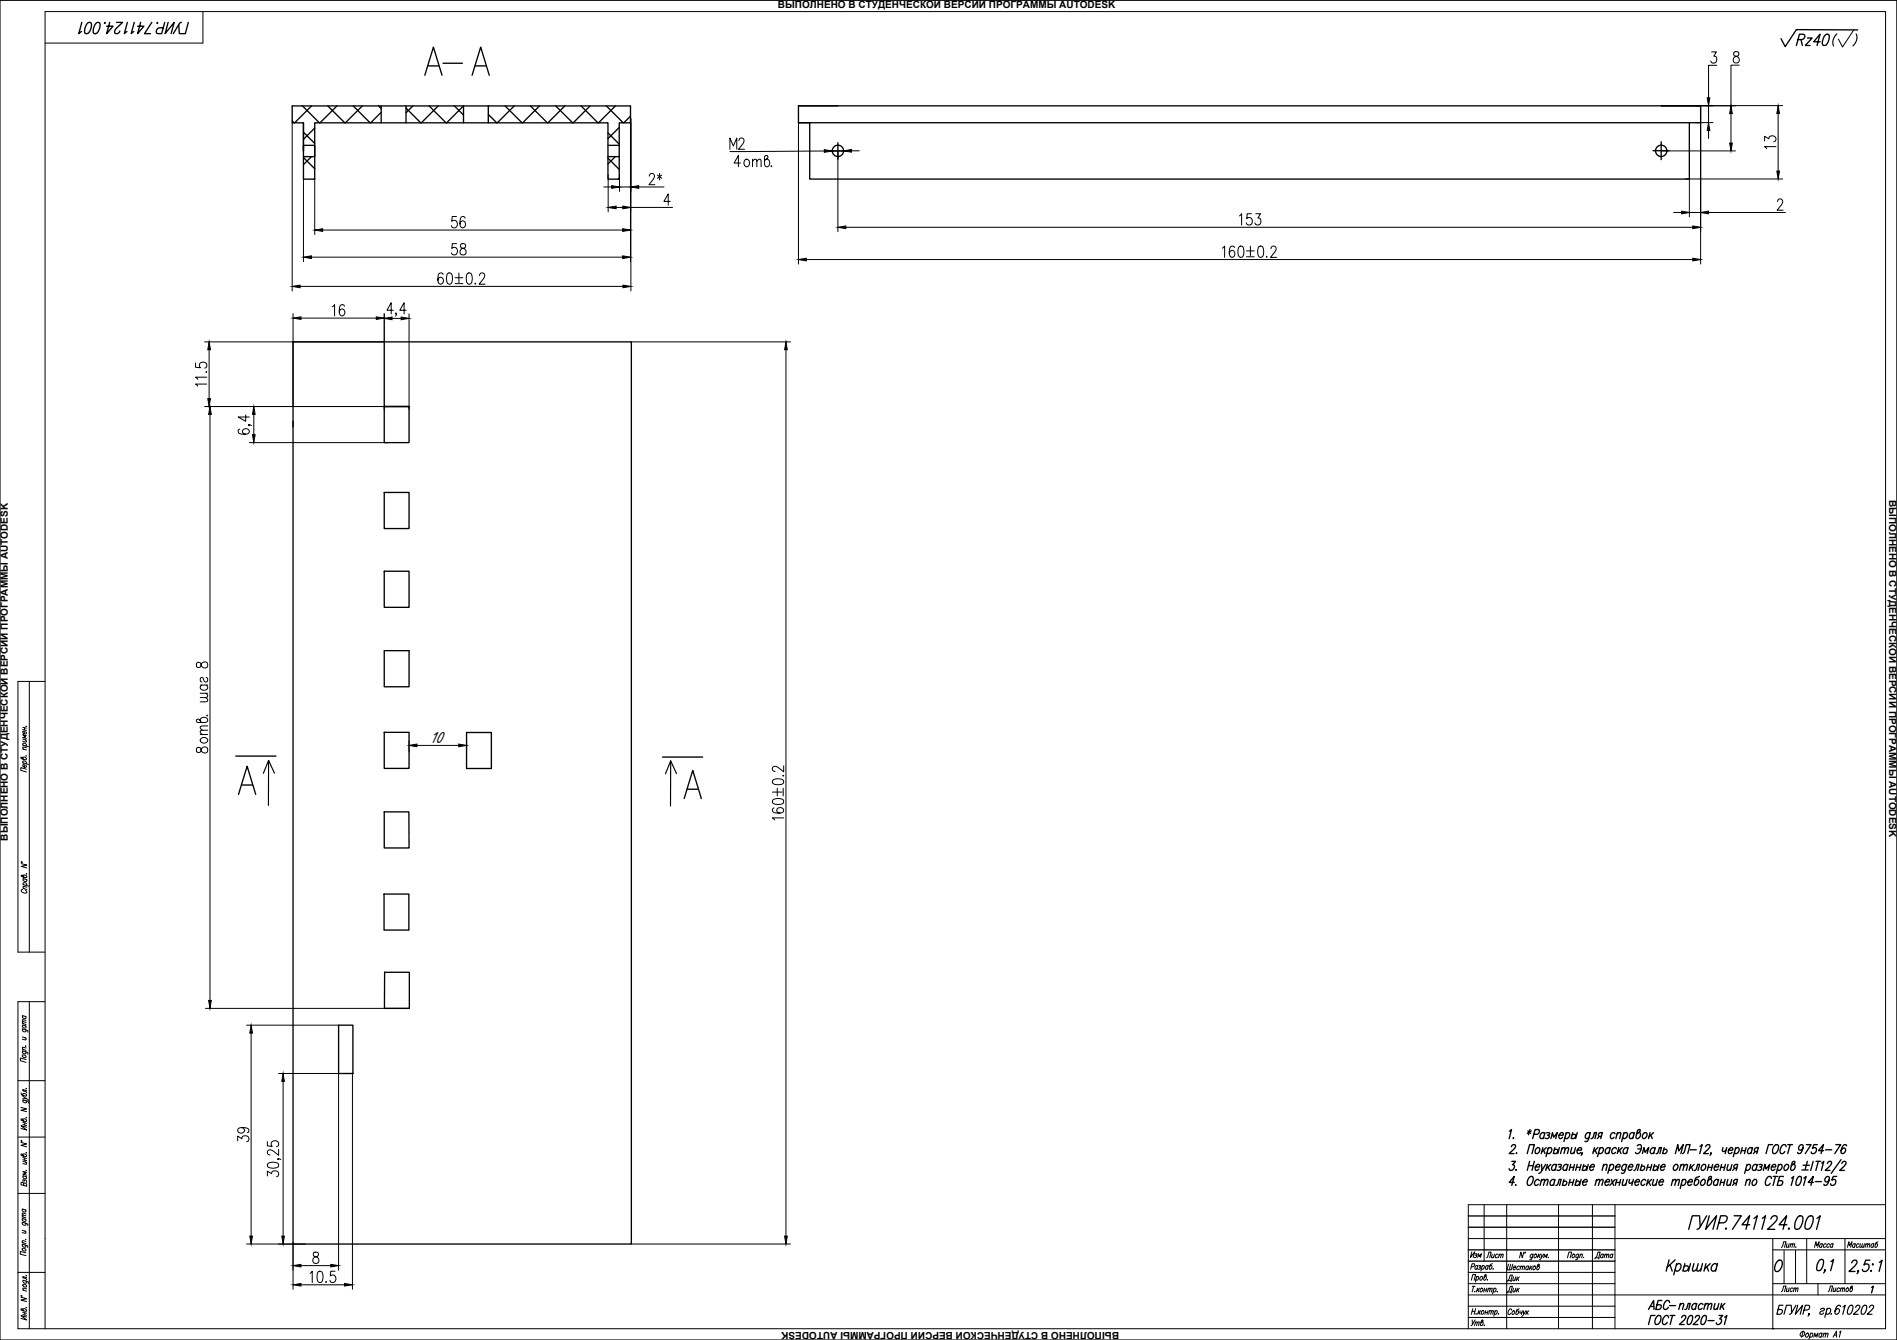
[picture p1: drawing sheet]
<svg xmlns="http://www.w3.org/2000/svg" width="841mm" height="594mm" viewBox="0 0 841 594" stroke-linecap="round" stroke-linejoin="round" font-family="sans-serif">
<defs><g id="words">
<text font-size="18.1" x="187" y="34.6">А-А</text>
<text font-size="11" x="737.3" y="566.6">Крышка</text>
<text font-size="10.1" x="747.5" y="546.1">ГУИР.741124.001</text>
<g font-size="9.3">
<text x="795.2" y="21.5">Rz40</text>
<text x="811.4" y="21.5">( )</text>
</g>
<g font-size="8.8">
<text x="33.9" y="16.2">ГУИР.741124.001</text>
<text x="324.2" y="75.1">4отв.</text>
</g>
<text font-size="7.8" x="190.5" y="329.5">10</text>
<g font-size="6.2">
<text x="705.9" y="559.2">Дата</text>
<text x="666.7" y="569.4">Дик</text>
<text x="666.7" y="574.3">Дик</text>
</g>
<g font-size="5.7">
<text x="788.5" y="554.2">Лит.</text>
<text x="817.7" y="554.2">Масштаб</text>
<text x="650.5" y="558.8">Изм</text>
<text x="657.9" y="558.8">Лист</text>
<text x="666.7" y="564.1">Шестаков</text>
<text x="788.5" y="574">Лист</text>
<text x="809.3" y="574">Листов</text>
</g>
<g font-size="4.4">
<text x="344.8" y="3.6">ВЫПОЛНЕНО В СТУДЕНЧЕСКОЙ ВЕРСИИ ПРОГРАММЫ AUTODESK</text>
<text x="837.5" y="221.5" transform="rotate(90 837.5 221.5)">ВЫПОЛНЕНО В СТУДЕНЧЕСКОЙ ВЕРСИИ ПРОГРАММЫ AUTODESK</text>
<text x="3.5" y="372.7" transform="rotate(-90 3.5 372.7)">ВЫПОЛНЕНО В СТУДЕНЧЕСКОЙ ВЕРСИИ ПРОГРАММЫ AUTODESK</text>
<text x="496.1" y="590.6" transform="rotate(-180 496.1 590.6)">ВЫПОЛНЕНО В СТУДЕНЧЕСКОЙ ВЕРСИИ ПРОГРАММЫ AUTODESK</text>
</g>
</g></defs>
<!-- layer: KONTUR -->
<path d="M0 .1h841v594h-841z" fill="none" stroke="#000" stroke-width=".51"/>
<g fill="none" stroke="#000" stroke-width=".44">
<path d="M90 5.1v14h-70M13 302.1v120M20 302.1h-12v120h12M13 444.1v145M20 444.1h-12v145h828v-584h-816v584M8 479.1h12M8 504.1h12M8 529.1h12M658 534.1v25M668 534.1v55M691 534.1v55M706 534.1v55"/>
<path d="M716 534.1v55M836 534.1h-185v55M651 549.1h185M786 549.1v40M786 554.1h50M801 549.1v20M818 549.1v20M8 564.1h12M716 574.1h120M786 569.1h50M806 569.1v5"/>
</g>
<g fill="none" stroke="#000" stroke-width=".44">
<path d="M10.1 336.2a.79 .79 0 0 1 1-.4 .79 .79 0 0 1 .4 1l-2-.4-.3-.6 .4-.1 .8 .9M10.1 338.2l2.5 .7M10.1 332.1l1.6 .4M10.1 330.4l2.5 .6M10.1 327.7l1.6 .4M10.1 322.4l1.6 .4M10.1 323.4l1.6 .5M10.4 338.3l-.3-.4a.75 .75 0 0 1 1-.4 .75 .75 0 0 1 .3 1.1M10.4 330.5l-.3-.5a.76 .76 0 0 1 1.1-.4 .76 .76 0 0 1 .2 1.1M10.9 322.6v1M11.3 328l.4 .6-.1 .4-1.5-.4M11.4 339.2l.3 .5a.79 .79 0 0 1-1 .4 .79 .79 0 0 1-.4-1.1h.5v1.1"/>
<path d="M11.4 324.4l.3 .4a.8 .8 0 0 1-1 .5 .8 .8 0 0 1-.4-1.1h.5v1.1M11.5 335.1h.1M11.5 322h.1M11.7 331.5l-1.5-.3-.1 .4 .4 .6M11.7 326.2l-1.6-.5 1.3 1-1.3 .3 1.6 .4M11.7 341l-2.5-.7v1.3l2.5 .6M9.4 382.9l2.5 .6-2.5 .6 2.5 .7M9.4 382.1l.4 .3zM10 394.3l-.3 .1a.77 .77 0 0 0-.2 .9 .77 .77 0 0 0 .8 .5h1.5l.1-.5-.6-.6M10.2 388.4a.8 .8 0 0 1 1.1-.4 .8 .8 0 0 1 .3 1.1l-2-.5-.2-.6 .6 .1 .6 .8M10.2 393.9l1.7 .4M10.2 392.2l2.5 .7"/>
<path d="M10.2 389.5l1.7 .4M10.6 392.3l-.4-.4a.84 .84 0 0 1 1.1-.5 .84 .84 0 0 1 .5 1l-.3 .1M10.6 389.6l-.3 .1a.84 .84 0 0 0 .5 1.1 .84 .84 0 0 0 1.1-.5l-.4-.4M11.6 387.4h.3zM11.9 393.3l-1.6-.3-.1 .5 .5 .5M9.9 456.2l2.2 .6 .2 .8M9.9 459.7l1.7 .5M9.9 454.5l1.7 .4M9.9 453.7l1.7 .5M9.9 450.3l1.7 .4M10.2 456.2l-.2 .2a.84 .84 0 0 0 .5 1 .84 .84 0 0 0 1.1-.4l-.4-.5M10.2 454.5l-.2 .2a.84 .84 0 0 0 .5 1 .84 .84 0 0 0 1.1-.4l-.4-.5"/>
<path d="M10.2 450.4l-.2 .1a.84 .84 0 0 0 .5 1 .84 .84 0 0 0 1.1-.4l-.4-.5M11.6 453.3l-1.6-.3 .4 .9M11.6 452.4l-1.6-.3 .4 .9M9.9 465.9l2.2 .7 .2 .7M9.9 465.2l1.7 .4M10 467.8a.95 .95 0 0 1 1.1 0 .95 .95 0 0 1 .3 1 .97 .97 0 0 1-1 0 .97 .97 0 0 1-.4-1zM10.2 466h-.1a.8 .8 0 0 0 .4 1.1 .8 .8 0 0 0 1.1-.4l-.4-.5M11.1 460.1l.5 .5-.2 .4-1.5-.3M11.3 463.8h.3zM11.6 469.7l-2.5-.6v1.2l2.5 .7M11.6 464.6l-1.6-.3 .4 1M9.3 491l2.5 .6-2.5 .6 2.5 .7"/>
<path d="M9.3 484.5l.6 1.1 1.8 .3a.84 .84 0 0 0-.5-1.1 .84 .84 0 0 0-1.1 .5l.4 .4M10.1 496.5a.79 .79 0 0 1 1.1-.4 .79 .79 0 0 1 .4 1.1l-2.1-.4-.2-.7 .6 .1 .6 .8M10.1 487.6l2.3 .7 .1 .7M10.1 486.1l1.7 1h-1.7M10.1 497.6l1.7 .5M10.1 498.6l1.7 .4M10.5 487.7l-.3 .1a.84 .84 0 0 0 .5 1.1 .84 .84 0 0 0 1.1-.5l-.4-.5M11 497.8v1M11.6 495.5l.2 .1zM11.6 482.6l.2 .1zM11.8 499.8l-2.5-.7 2.5 1.9-2.5-.7M11.8 487.1l.8 .8"/>
<path d="M11.8 483.5l-1.7-.5v.6l1.6 .5 .1 .4M9.3 506.5l2.5 .7-2.5 .6 2.5 .6M9.4 505.7l.3 .4zM10.1 512.1a.8 .8 0 0 1 1.1-.4 .8 .8 0 0 1 .4 1.1l-2.1-.5-.2-.6h.6l.6 .8M10.1 514.9l1.7 .4M10.1 513.2l1.7 .4M10.1 514.2l1.7 .4M11 513.4v1M11.3 515.2l.5 .6-.1 .3-1.6-.3M11.6 518.9l.2 .1zM11.6 511.1h.2zM11.8 519.8l-1.7-.5 1.3 1-1.3 .3 1.7 .4"/>
<path d="M9.8 539.5l1.7 .4M9.8 536l1.7 .5M10.1 521.3l1.7 .4M10.2 536.1l-.3 .1a.84 .84 0 0 0 .6 1 .84 .84 0 0 0 1-.4l-.4-.5M10.5 524.8l-1-.7-.2 1.1 2.5 .7-.1-1.1-.7-.4-.5 .4v.8M10.5 521.4l-.3 .1a.84 .84 0 0 0 .5 1 .84 .84 0 0 0 1.1-.4l-.4-.5M10.8 523.3h.8l.1 .9M10.8 523.6l-.1-.5-.5-.1v.8M11.5 539l-1.6-.3-.1 .3 .5 .6M11.5 538.2l-1.6-.4-.1 .4 .5 .5M9.8 551.6l2.3 .7 .1 .8M9.8 541.9l2.3 .7 .1 .7"/>
<path d="M9.8 550.9l1.7 .5M9.8 545.5l1.7 .4M9.8 540.2l1.7 .5M9.9 553.5a.95 .95 0 0 1 1.1 0 .95 .95 0 0 1 .4 1 .95 .95 0 0 1-1.1 0 .95 .95 0 0 1-.4-1zM10.2 551.7l-.1 .1a.79 .79 0 0 0 .3 1.1 .79 .79 0 0 0 1.1-.5l-.4-.4M10.2 542l-.1 .1a.79 .79 0 0 0 .3 1.1 .79 .79 0 0 0 1.1-.5l-.4-.5M10.2 540.3a.79 .79 0 0 0-.1 1.1 .79 .79 0 0 0 1.2 .1l.2-.5-.4-.5M11 545.8l.5 .6-.1 .3-1.6-.2M11.3 549.5l.2 .1zM11.5 555.5l-2.5-.7v1.2l2.5 .7M11.5 550.4l-1.6-.3-.1 .4 .5 .5M675.6 555.1l-.7 2.5-.6-2.5-.6 2.5"/>
<path d="M676.1 555.2h.2l-.3 .4zM679.6 556.3l-.1-.2a.82 .82 0 0 0-1 .5 .82 .82 0 0 0 .4 1l.5-.3M679.7 556l-.7 2.2-.7 .1M680.3 556.3l.5-.3a.75 .75 0 0 1 .4 1 .75 .75 0 0 1-1.1 .3zM682.1 556l-.4 1.6M682.3 556.7l.4 .9M683 556l-1.2 1.2M683.3 556l.1 1.6 1-1.6M684.4 557.6l.4-1.6 .3 1.3 1-1.3-.5 1.6M686.5 557.4h.1M694.9 557.6l.7-2.5h1.2l-.7 2.5M697.2 556.3l.5-.3a.76 .76 0 0 1 .4 1.1 .76 .76 0 0 1-1.2 .2z"/>
<path d="M699.9 556.3l-.1-.1a.79 .79 0 0 0-1.1 .4 .79 .79 0 0 0 .5 1l.4-.3M700 556l-.5 1.9-.5 .6-.5-.2M700.6 556.4l.5-.4 .4 .1-.3 1.5M700.7 556l-.5 1.6M702.1 557.4h.1M804.4 553l.7-2.5 .2 1.8 1.2-1.8-.6 2.5M807.9 551.7l-.1-.2a.77 .77 0 0 0-1.1 .4 .77 .77 0 0 0 .7 1l.2-.2M808 551.4l-.4 1.6M809.6 551.7l-.1-.2a.82 .82 0 0 0-1 .5 .82 .82 0 0 0 .4 1l.4-.3M811.1 551.7l-.1-.2a.82 .82 0 0 0-1 .5 .82 .82 0 0 0 .4 1l.5-.3M812.6 551.7l-.1-.2a.82 .82 0 0 0-1 .5 .82 .82 0 0 0 .4 1l.5-.3M812.7 551.4l-.4 1.6"/>
<path d="M9.3 575.1l2.5 .7-2.5 .6 2.5 .7M9.4 574.4l.3 .3zM10.1 567.6l2.3 .7 .1 .7M10.1 572l1.7 .4M10.2 569.5a.97 .97 0 0 1 1.1 0 .97 .97 0 0 1 .4 1 .95 .95 0 0 1-1.1 0 .95 .95 0 0 1-.4-1zM10.5 567.7h-.1a.79 .79 0 0 0 .3 1.1 .79 .79 0 0 0 1.1-.4l-.4-.5M11.6 579.7h.2zM11.6 565.5l.2 .1zM11.8 571.4l-1.6-.3-.1 .4 .5 .6M11.8 566.4l-1.7-.4v.5l1.2 .3 .5 .6M652.3 567.6l.6-2.5h1.3l-.7 2.5M652.3 561.6l1.1-.2 .3-1.1h-1l-.7 2.5"/>
<path d="M652.7 570.3h1.3M653.3 570.3l-.6 2.5M653.9 572.5h.1M654.6 566.3l.5-.4a.84 .84 0 0 1 .4 1 .84 .84 0 0 1-1 .6l-.2-.3M654.7 565.9l-.7 2.5M655.1 571.1l-.5 1.7M655.1 561.4l-.1-.2a.84 .84 0 0 0-1 .5 .84 .84 0 0 0 .4 1.1l.5-.4M655.2 561.1l-.4 1.7M655.2 571.8l.4 1M655.6 561.2h.8l-.1 .5-.5 .1M656 571.1l-1.3 1.2M656.1 561.8a.6 .6 0 0 1 0 .8 .6 .6 0 0 1-.9 0"/>
<path d="M656.3 566.3l.5-.4a.84 .84 0 0 1 .4 1 .84 .84 0 0 1-1 .6zM656.4 571.5l.4-.4a.84 .84 0 0 1 .5 1.1 .84 .84 0 0 1-1 .5zM657.1 561.4l.4-.3a.84 .84 0 0 1 .5 1 .84 .84 0 0 1-1.1 .5l-.1-.2M657.2 561.1l-.7 2.5M657.9 571.9h1.1M658.2 571.1l-.5 1.7M658.5 565.9a.79 .79 0 0 1 .4 1 .79 .79 0 0 1-1.1 .4l.4-2 .7-.2-.1 .6-.8 .6M659.2 571.1l-.5 1.7M659.5 567.3h.1M659.8 561.4l-.2-.2a.84 .84 0 0 0-1 .5 .84 .84 0 0 0 .4 1.1l.5-.4M659.8 571.6l.5-.5 .4 .1-.4 1.6M659.8 561.1l-.4 1.7"/>
<path d="M659.9 571.1l-.5 1.7M660.7 571.6l.5-.5 .3 .1-.3 1.6M661.7 560.3l-1.1 .5-.3 1.7a.79 .79 0 0 0 1-.4 .79 .79 0 0 0-.4-1l-.4 .3M662 562.5h.1M662.3 571.5l.4-.4a.84 .84 0 0 1 .5 1.1 .84 .84 0 0 1-1.1 .5v-.3M662.4 571.1l-.7 2.5M663.8 572.5h.1M10.1 580.7a.8 .8 0 0 1 1.1-.4 .8 .8 0 0 1 .4 1.1l-2.1-.5-.2-.6 .6 .1 .6 .8M10.1 581.8l1.7 .4M10.1 582.8l1.7 .4M11 582v1M11.8 583.9l-2.5-.7 2.5 2-2.5-.7"/>
<path d="M652.7 581.4h1.2M652.7 585.2l.1 2M652.9 580.2l-.6 2.5M654 585.2l-1.8 2.5M654 586.5l.6-.5 .3 .2-.3 1.5M654.2 586l-.5 1.7M654.2 580.2l-.7 2.5M654.4 582.4h.1M654.9 586.5l.6-.5 .3 .2-.3 1.5M655.6 581l-.4 1.7M655.7 581.7l.4 1M656.5 581l-1.2 1.2"/>
<path d="M656.9 581.4l.5-.4a.76 .76 0 0 1 .4 1.1 .76 .76 0 0 1-1.1 .3zM657 586a.79 .79 0 0 1 .4 1.1 .79 .79 0 0 1-1 .4l.4-2.1 .6-.2v.6l-.8 .6M658.1 587.5h.1M658.5 581.8h1M658.7 581l-.4 1.7M659.7 581l-.4 1.7M660.3 581.5l.9-.4-.3 1.6M660.4 581l-.4 1.7M661.2 581.5l.9-.4-.3 1.6M662.8 581.4l.5-.4a.76 .76 0 0 1 .4 1.1 .76 .76 0 0 1-1.1 .3M662.9 581l-.6 2.5M664.3 582.4h.1"/>
<path d="M670.2 580.9v-.2a.79 .79 0 0 0-1-.4 .79 .79 0 0 0-.5 1l-.1 .5a.68 .68 0 0 0 .4 1 .68 .68 0 0 0 .8-.6M670.6 581.5l.4-.4a.76 .76 0 0 1 .4 1.1 .76 .76 0 0 1-1.1 .2zM673.5 580.3l-1 .4-.5 1.9a.8 .8 0 0 0 1.1-.4 .8 .8 0 0 0-.4-1.1l-.4 .4M673.9 581.1v1.1l.9-.5M675 581.1l-.5 1.7M675.4 581.1l.1 1.7 .9-1.7M675.5 582.8l-.9 .8M676.9 581.1l-.5 1.7M677.1 581.8l.4 1M677.8 581.1l-1.2 1.2M798.6 590.6l1-.2a1.07 1.07 0 0 1 .2 1.7 1.07 1.07 0 0 1-1.7-.4zM799.5 590.1l-.8 2.8"/>
<path d="M801 591.2l.3-.2a.91 .91 0 0 1 .4 1.2 .91 .91 0 0 1-1.1 .5l-.1-.7zM802.6 591.4l.5-.4a.91 .91 0 0 1 .5 1.2 .91 .91 0 0 1-1.1 .5l-.2-.2M802.7 591l-.7 2.8M804.1 592.9l.5-1.9 .3 1.5 1.1-1.5-.5 1.9M807.8 591.4l-.2-.2a.91 .91 0 0 0-1.1 .5 .91 .91 0 0 0 .5 1.2l.5-.4M807.8 591l-.5 1.9M808.5 591.5l.6-.5 .4 .2-.4 1.7M808.7 591l-.6 1.9M809.5 591.5l.6-.5 .4 .2-.4 1.7M812.7 592.9l1.5-2.8v2.8M813.2 591.9h1M815.5 590.6l.6-.5-.7 2.8"/>
</g>
<path d="M791 554.3v14.8M796 554.3v14.8M651 574.1h65M651 569.1h65M651 579.1h65M651 564.1h65M651 584.1h65" fill="none" stroke="#000" stroke-width=".44"/>
<!-- layer: 0 -->
<circle cx="786" cy="589.1" r=".3" fill="#000"/>
<g fill="none" stroke="#000" stroke-width=".59">
<path d="M823.6 13.3l-27.2-.2-4.9 7.6-1.9-3.5M129.5 47h150v7.5h-5v24.9h-5v-24.9h-130v24.9h-5v-24.9h-5zM129.5 53.6l.9 .9M134.1 47l7.5 7.5M134.5 54.5v12.4v-2.5h5v5h-5M134.5 58.6l5 5M138.1 47l-7.5 7.5M139.5 56.8l-5 5M145.3 47l7.6 7.5M149.4 47l-7.5 7.5M156.6 47l7.5 7.5M160.6 47l-7.5 7.5"/>
<path d="M167.8 47l1.2 1.1M169 49.8l-4.7 4.7M169 47v7.5M180 47.9l6.5 6.6M180 47v7.5M183 47l-3 3M190.2 47l7.5 7.5M194.3 47l-7.5 7.5M198 54.5l7.5-7.5v7.5M201.5 47l4 4M216.5 50.7l3.7 3.8M216.5 47v7.5"/>
<path d="M216.7 47l-.2 .2M223.9 47l7.5 7.5M228 47l-7.5 7.5M235.2 47l7.5 7.5M239.2 47l-7.5 7.5M246.4 47l7.5 7.5M250.4 47l-7.5 7.5M257.6 47l7.5 7.5M261.6 47l-7.5 7.5M268.8 47l7.5 7.5M269.5 58.9l5 5M272.8 47l-7.5 7.5"/>
<path d="M274.5 56.5l-5 5M279.5 51.5l-2.9 3M354 46.9h400v7.5h-400zM354 54.4h5v25h390v-25M354 46.9h17.5M736.5 46.9h17.5M134.5 69.8l5 5M138.1 69.4l-3.6 3.6M139.5 79.2l-.2 .2M269.5 70.1l5 5M269.5 64.4h5M269.5 69.4h5"/>
<path d="M272.8 69.4l-3.3 3.3M274.5 78.9l-.5 .5M367.7 66.9h7.5M371.5 63.3v7.3M732.8 66.8h7.1M736.5 62.8v8M129.9 151.6h150v399.9h-150zM129.9 186.7v2.5M170.3 180.2h11.1v16h-11.1v-16h11.1M170.3 218.3h11.1v16h-11.1zM170.3 253.3h11.1v16h-11.1zM170.3 288.5v16h11.1v-16"/>
<path d="M170.4 288.5h11M104.5 335.2h17.8M170.3 324.7h11.1v16h-11.1zM206.8 324.8h11v15.9h-11zM293.7 335.6h17.8M105.7 352.2l3.9-12.5 3.8 12.5M107.2 348h4.8M170.3 359.9h11l.1 16h-11.1zM303.3 354l3.8-12.4 3.8 12.4M304.7 349.9h4.8M170.3 396.4h11v15.9h-11zM170.5 431.1h11v16h-11.1z"/>
<path d="M150.1 454.5v21.4h6.2M150.2 454.5h6.3v21.4M669.2 501.5l.9-.7-1 4M670.1 508.4l.8-.9h.6l.4 .3-.3 1.2-2.5 2.4h2.1M670.3 514.9h1.6l-1.3 1.5h.5a1.46 1.46 0 0 1-.1 1.9 1.46 1.46 0 0 1-1.9 .2v-.4M671 504.4l-.1 .4 .2-.2M672.2 518.5l-.1 .4 .2-.2M672.4 511.1l-.2 .2h.3M677.1 511.4l1-3.9h2.2l-1.1 3.9M677.4 501.4l1.2 1.1M677.6 516.8h2.1M678.1 514.9l-1 4"/>
<path d="M678.3 500.8l-.6 2.3M678.9 501.4l-1.8 1.1M680 502.9h1.4l.7-.4 .3-1.5-1.8-.2-1.1 4M680.3 514.9l-1.1 4M680.7 517.4h1.8v-.8a1.32 1.32 0 0 0-1.6 .1 1.32 1.32 0 0 0-.3 1.6l.2 .4a.94 .94 0 0 0 1.4-.4M681 509.4l.7-.6a1.38 1.38 0 0 1 .9 1.6 1.38 1.38 0 0 1-1.6 1l-.4-.5zM683.4 516.2l.2 2.7 1.6-2.7M683.6 518.9l-1.4 1.3M684 508.8l-.7 2.6M684.3 509.9l.7 1.5M684.8 502.7a.75 .75 0 0 0-1.3-.4l-.7 1v1.1l.8 .4 .8-.6M685 502.1l-.8 2.7"/>
<path d="M685.5 508.8l-2 1.9M685.7 502.3h1.3a.81 .81 0 0 1-1 1M686 516.2l-.7 2.7M686.3 509.4l.8-.6a1.38 1.38 0 0 1 .9 1.6 1.38 1.38 0 0 1-1.6 1l-.5-.5M686.3 517.4l.7 1.5M686.5 503.3l.4 .7-.3 .4a1.09 1.09 0 0 1-1.6 .2M686.5 508.8l-1.1 4M687.5 516.2l-2 1.9M687.6 504.8l.7-2.7 .5 2.1 1.6-2.1-.7 2.7M689.1 509.9l.2-.2a.84 .84 0 0 1 1.2 .1 .84 .84 0 0 1-.2 1.3l-.6 .3h-.6l-.3-.3M689.4 508.8l-.8 2.6M690 516.8l-.2-.4a1.5 1.5 0 0 0-1.7 .7 1.5 1.5 0 0 0 .2 1.8l1.3-.6"/>
<path d="M690.1 516.2l-.7 2.7M690.8 516.4h1.4l-.2 .8-.8 .2M691.2 503.3h1.8l.1-.8a1.37 1.37 0 0 0-1.9 .2 1.37 1.37 0 0 0 .1 1.9l.7 .2 .7-.6M691.3 508.8l-.7 2.6M691.6 517.4l.4 .4-.2 .7a1.09 1.09 0 0 1-1.6 .2M692.4 509.5l.9-.7 .6 .2-.5 2.4M692.6 508.8l-.7 2.6M693.9 509.5l1-.7 .5 .2-.5 2.4M694.2 502.7a1.01 1.01 0 0 1 1.5-.4 1.52 1.52 0 0 1-.1 1.7 1.52 1.52 0 0 1-1.6 .6l-.2-.4M694.4 502.1l-1.1 4M695 516.8l-.2-.4a1.5 1.5 0 0 0-1.6 .7 1.5 1.5 0 0 0 .2 1.8l1.2-.6M695.2 516.2l-.8 2.7"/>
<path d="M696 517.5h1.7M696.4 516.2l-.7 2.7M696.8 508.8l-.5 2.5 .7 .1 1-.7M697 503.3l.2-.2a.89 .89 0 0 1 1.4 .2 .89 .89 0 0 1-.6 1.3l-1 .2-.3-.4M697.3 502.1l-.7 2.7M698 516.2l-.6 2.7M698.5 508.8l-.7 2.6M698.9 517.5h1.7M699.3 509.9h1.8l.1-.7a1.39 1.39 0 0 0-1.9 .2 1.39 1.39 0 0 0 .1 1.9 .97 .97 0 0 0 1.4-.4M699.3 502.1l-.8 2.7M699.3 516.2l-.8 2.7M701 516.2l-.8 2.7"/>
<path d="M701.5 511.3h-.3l.2-.2v.6l-.4 .5M701.8 517.4a.91 .91 0 0 1 1.6-.2 .91 .91 0 0 1-.5 1.5l-1 .2-.4-.4M702.2 516.2l-.7 2.7M704.1 516.2l-.6 2.7M704.9 502.7l-.1-.2a1.37 1.37 0 0 0-1.8 .2 1.37 1.37 0 0 0 0 1.9l.7 .2 .8-.6M704.9 517.4h1.9v-.8a1.37 1.37 0 0 0-1.9 .2 1.37 1.37 0 0 0 .1 1.9l.7 .2 .8-.6M705.1 502.1l-.8 3.1a1.16 1.16 0 0 1-1.4 .9l-.3-.2M705.4 504.8l.7-.2 .8-2.5h.9l-.7 2.7M706.9 508.8l-.7 2.6M707.2 509.9l.7 1.5M708.4 508.8l-2 1.9M709 503.8l-.8 1"/>
<path d="M709.2 509.4l.7-.6a1.38 1.38 0 0 1 .9 1.6 1.38 1.38 0 0 1-1.6 1l-.4-.5M709.3 508.8l-1.1 4M709.9 503.8h-.9l-.3-.4v-.5l.8-.8h.9l-.7 2.7M710.8 517l1-.8 .7 .2-.5 2.5M711 516.2l-.7 2.7M713.7 509.4l-.2-.4a1.45 1.45 0 0 0-1.6 .7 1.45 1.45 0 0 0 .2 1.7l1.2-.5M713.7 516.8a1.01 1.01 0 0 1 1.5-.4 1.52 1.52 0 0 1 0 1.7 1.52 1.52 0 0 1-1.7 .6l-.2-.4M713.9 508.8l-.7 2.6M713.9 516.2l-1.1 4M716 502.7l-.2-.4a1.46 1.46 0 0 0-1.7 .7 1.46 1.46 0 0 0 .3 1.8l1.2-.6M716.3 517.4h1.9v-.8a1.37 1.37 0 0 0-1.8 .2 1.37 1.37 0 0 0 0 1.9l.7 .2 .8-.6M716.7 509.4l-.3-.4a1.46 1.46 0 0 0-1.6 .6 1.46 1.46 0 0 0 .2 1.8l1.2-.5"/>
<path d="M716.9 502.9l.9-.8 .8 .2-.5 2.5M717.1 502.1l-.7 2.7M717.7 508.8l-.7 2.6M718 509.9l.7 1.5M719.2 508.8l-2 1.9M719.8 502.7a1.01 1.01 0 0 1 1.5-.4 1.52 1.52 0 0 1 0 1.7 1.52 1.52 0 0 1-1.7 .6l-.2-.4M720 502.1l-1.1 4M721.1 516.8l-.1-.2a1.34 1.34 0 0 0-1.7 .1 1.34 1.34 0 0 0-.3 1.6l.2 .4a.94 .94 0 0 0 1.4-.4M721.2 516.2l-1.1 3.6-.6 .4-.7-.2M721.7 509.4l-.2-.4a1.47 1.47 0 0 0-1.7 .7 1.47 1.47 0 0 0 .2 1.7l1.3-.5M721.8 508.8l-.7 2.6M722 517.4h1.8l.1-.8a1.37 1.37 0 0 0-1.9 .2 1.37 1.37 0 0 0 .1 1.9l.7 .2 .8-.6"/>
<path d="M724.3 518.9l.7-.2 .8-2.5h.9l-.7 2.7M724.4 502.7l-.2-.4a1.48 1.48 0 0 0-1.7 .7 1.48 1.48 0 0 0 .3 1.8l1.2-.6M724.6 502.1l-.7 2.7M725.8 508a1.02 1.02 0 0 1 1-.5 1.02 1.02 0 0 1 .9 .5 2.68 2.68 0 0 1-2.2 3.4l-.4-.5M726.1 509.4h1.5M726.4 502.1h.5a1.47 1.47 0 0 1 .2 1.8 1.47 1.47 0 0 1-1.7 .7l-.1-.6 .7-2.8 .6-.4 .6 .2a1.25 1.25 0 0 1-1.2 1.3l-.4 .4M727.6 517.4l.2-.2a.9 .9 0 0 1 1.4 .2 .9 .9 0 0 1-.6 1.3l-.9 .2-.4-.4M727.9 516.2l-.7 2.7M728.1 511.4l.8-2.6 .4 2.1 1.7-2.1-.8 2.6M728.5 502.7a1.01 1.01 0 0 1 1.5-.4 1.52 1.52 0 0 1-.1 1.7 1.52 1.52 0 0 1-1.6 .6l-.2-.9zM730.3 517.5h1.7M730.7 516.2l-.7 2.7"/>
<path d="M731.6 502.1l-.8 2.7M731.9 503.3l.6 1.5M732.3 516.2l-.7 2.7M733.1 502.1l-2 1.9M733.3 517.4l.2-.2a.89 .89 0 0 1 1.3 .2 .89 .89 0 0 1-.5 1.3l-1 .2-.3-.4M733.6 516.2l-.8 2.7M733.7 509.4l-.2-.4a1.47 1.47 0 0 0-1.7 .7 1.47 1.47 0 0 0 .3 1.7l1.2-.5M733.8 508.8l-.7 2.6M734.2 511.4l.7-.1 .8-2.5h.9l-.7 2.6M735.5 516.2l-.7 2.7M736.3 517.4h1.8v-1a1.48 1.48 0 0 0-1.7 .7 1.48 1.48 0 0 0 .2 1.8l1.3-.6M737.5 509.9l.2-.2a.84 .84 0 0 1 1.3 .1 .84 .84 0 0 1-.3 1.3l-.5 .3-1-.3"/>
<path d="M737.8 508.8l-.7 2.6M742.2 516.8a1.01 1.01 0 0 1 1.5-.4 1.52 1.52 0 0 1 0 1.7 1.52 1.52 0 0 1-1.7 .6l-.2-.9zM742.7 511.4l1.1-3.9 .5 2.8 2-2.8-1.1 3.9M745.1 517l.9-.8 .6 .2-.5 2.5M745.3 516.2l-.7 2.7M746 511.4l.8-.7 .8-3.2h1.7l-1.1 3.9M746.6 517l1-.8 .5 .2-.5 2.5M749.3 509.7h2.8M749.6 516.2l-.8 2.7M749.9 517.4l.6 1.5M751.1 516.2l-2.1 1.9M751.1 518.9l.7-.2 .8-2.5h.9l-.7 2.7"/>
<path d="M753.7 508.2l.9-.7-1 3.9M754.6 516.8a1.01 1.01 0 0 1 1.5-.4 1.52 1.52 0 0 1-.1 1.7 1.52 1.52 0 0 1-1.6 .6l-.2-.9zM756.2 508.4a.91 .91 0 0 1 1-.9 .91 .91 0 0 1 .8 1.1l-2.8 2.8h2.2M757.3 517.5h1.7M757.6 516.2l-.7 2.7M758.7 511.3h-.3h.3l-.6 .9M759.3 516.2l-.7 2.7M760.1 517.4h1.8l.1-.8a1.37 1.37 0 0 0-1.9 .2 1.37 1.37 0 0 0 .1 1.9l.7 .2 .8-.6M762.9 517.5h1.7M763.3 516.2l-.7 2.7M763.9 508.8l-.3 .9 .3 .8 1.4-.8M765 516.2l-.8 2.7"/>
<path d="M765.6 508.8l-.8 2.6M766.1 516.2l-.5 2.5 .8 .2 .9-.8M766.3 509.9h1.8l.1-.7a1.39 1.39 0 0 0-1.8 .2 1.39 1.39 0 0 0 0 1.9 1.01 1.01 0 0 0 1.5-.4M767.8 516.2l-.7 2.7M769.1 517.9l-.9 1M769.4 509.4l.7-.6a1.38 1.38 0 0 1 .9 1.6 1.38 1.38 0 0 1-1.6 1l-.5-.5M769.5 508.8l-1.1 4M770 517.9l-1.2-.1-.1-.8 .8-.8h.9l-.7 2.7M772.1 510.1h1.6M772.4 508.8l-.7 2.6M774.1 508.8l-.7 2.6M774.4 516.8a1.01 1.01 0 0 1 1.5-.4 1.52 1.52 0 0 1-.1 1.7 1.52 1.52 0 0 1-1.6 .6l-.2-.4"/>
<path d="M774.5 516.2l-1 4M776.8 509.4l-.2-.4a1.47 1.47 0 0 0-1.6 .7 1.47 1.47 0 0 0 .2 1.7l1.2-.5M777 508.8l-.7 2.6M778.2 510.5l-.9 .9M779 516.8l-.2-.4a1.5 1.5 0 0 0-1.7 .7 1.5 1.5 0 0 0 .2 1.8l1.3-.6M779.1 510.5h-.9l-.4-1 .9-.7h.9l-.8 2.6M779.1 516.2l-.7 2.7M779.8 516.4h1.4a.81 .81 0 0 1-1 1M780.6 517.4l.4 .4-.2 .7a1.09 1.09 0 0 1-1.6 .2M781.8 518.9l.7-2.7 .5 2.1 1.6-2.1-.7 2.7M785.4 517.4h1.8l-.1-1a1.48 1.48 0 0 0-1.7 .7 1.48 1.48 0 0 0 .3 1.8l1.2-.6M785.9 507.5h-1.8l-1.1 3.9"/>
<path d="M786.6 508a1.02 1.02 0 0 1 .9-.5 1.02 1.02 0 0 1 1 .5 2.69 2.69 0 0 1-2.2 3.4l-.4-.5-.1-1zM788.4 516.8a1.01 1.01 0 0 1 1.5-.4 1.52 1.52 0 0 1-.1 1.7 1.52 1.52 0 0 1-1.6 .6l-.2-.4M788.6 516.2l-1.1 4M791.3 516.8a1.01 1.01 0 0 1 1.5-.4 1.52 1.52 0 0 1-.1 1.7 1.52 1.52 0 0 1-1.6 .6l-.2-.9zM791.9 508.4l-.1-.4a1.12 1.12 0 0 0-1.2-.5 1.12 1.12 0 0 0-.9 .9l-.5 1.5a1.12 1.12 0 0 0 .7 1.6 1.12 1.12 0 0 0 1.4-1M792.6 507.5h2.1M793.7 507.5l-1.1 3.9M795 516.2h.4a1.47 1.47 0 0 1 .3 1.8 1.47 1.47 0 0 1-1.7 .7l-.2-.6 .8-2.8 .6-.4 .5 .2a1.25 1.25 0 0 1-1.1 1.3l-.4 .4M798.9 518.7h2.7M799.4 508.8l-.3 .6a1.03 1.03 0 0 1-1.5 .3 1.43 1.43 0 0 1 .1-1.6 1.43 1.43 0 0 1 1.6-.5 3.5 3.5 0 0 1-1.5 3.8l-.7-.1-.1-.4M799.4 516.6h2.8M800.8 507.5h2.1l-2.5 3.9"/>
<path d="M801.3 514.9l-.9 3.4M803.9 514.9l-1.1 4M805.1 514.9h2.1M805.7 507.5h-1.5l-.7 1.7 .2-.2a.96 .96 0 0 1 1.6 .4 1.47 1.47 0 0 1-.5 1.7 1.47 1.47 0 0 1-1.8 0v-.4M806.2 514.9l-1.1 4M807.6 515.6l1-.7-1.1 4M808.5 510.1h-2.3l2.2-2.6-1.1 3.9M809.3 509.7h2.8M810.1 515.8a.91 .91 0 0 1 1-.9 .91 .91 0 0 1 .8 1.1l-2.7 2.9h2.1M813.9 507.5h2.2l-2.7 3.9M816.2 514.1l-4.3 6.1M816.6 515.8a.91 .91 0 0 1 1-.9 .91 .91 0 0 1 .7 1.1l-2.7 2.9h2.1"/>
<path d="M818.6 508v-.4l-.7-.1a3.4 3.4 0 0 0-1.5 3.8 1.26 1.26 0 0 0 1.7-.6 1.26 1.26 0 0 0-.6-1.7l-.6 .2-.7 .9M651 539.1h65M671.4 524.2h-2.3l2.2-2.6-1.1 3.9M672 525.2l-.1 .3 .2-.1M677.9 522.1a1.02 1.02 0 0 1 .9-.6 1.02 1.02 0 0 1 .9 .6 2.69 2.69 0 0 1-2.1 3.4l-.5-.5v-1zM682.4 523.5l-.2-.4a1.46 1.46 0 0 0-1.7 .6 1.46 1.46 0 0 0 .3 1.8l1.2-.5M683.3 523.6l.9-.7 .6 .2-.5 2.4M683.5 522.9l-.7 2.6M684.8 523.6l1-.7 .5 .2-.5 2.4M689.3 523.5l-.2-.4a1.47 1.47 0 0 0-1.7 .7 1.47 1.47 0 0 0 .2 1.7l1.2-.5M689.4 522.9l-.7 2.6M689.8 525.5l.6-.1 .4-.6 .5-1.9h.8l-.7 2.6"/>
<path d="M693.1 524l.2-.2a.84 .84 0 0 1 1.2 .1 .84 .84 0 0 1-.2 1.3l-.6 .3h-.6l-.3-.3M693.4 522.9l-.7 2.6M695.7 524.2h1.7M696.1 522.9l-.7 2.6M697.8 522.9l-.7 2.6M698.7 524l.2-.2a.84 .84 0 0 1 1.3 .1 .84 .84 0 0 1-.3 1.3l-.6 .3h-.5l-.4-.3M699 522.9l-.7 2.6M701 522.9l-.7 2.6M701.8 524h1.8v-.7a1.39 1.39 0 0 0-1.8 .2 1.39 1.39 0 0 0 0 1.9 1.01 1.01 0 0 0 1.5-.4M707.6 523.6l1-.7 .6 .2-.5 2.4M707.9 522.9l-.8 2.6M709.2 523.6l.9-.7 .6 .2-.5 2.4"/>
<path d="M711.7 524h1.8v-.7a1.39 1.39 0 0 0-1.8 .2 1.39 1.39 0 0 0 .1 1.9 1.01 1.01 0 0 0 1.4-.4M714.4 522.9l.9 2.6M716.1 522.9l-2.4 2.6M716.5 524.2h1.6M716.8 522.9l-.7 2.6M718.5 522.9l-.7 2.6M719.8 522.9l-.6 2.5 .7 .1 1-.7M721.4 522.9l-.7 2.6M722.5 522.9l-.3 .9 .3 .8 1.4-.8M724.2 522.9l-.8 2.6M724.9 524h1.8l.1-.7a1.39 1.39 0 0 0-1.8 .2 1.39 1.39 0 0 0 0 1.9 1.01 1.01 0 0 0 1.5-.4M729.7 523.5l-.3-.4a1.46 1.46 0 0 0-1.6 .6 1.46 1.46 0 0 0 .2 1.8l1.2-.5"/>
<path d="M730.7 522.9l-.7 2.6M731 524l.7 1.5M732.2 522.9l-2 1.9M733.1 522.9l-.5 2.5 .7 .1 1-.7M734.8 522.9l-.7 2.6M735.6 524h1.8v-.7a1.39 1.39 0 0 0-1.8 .2 1.39 1.39 0 0 0 .1 1.9 1.01 1.01 0 0 0 1.5-.4M741.5 523.6l.9-.7 .6 .2-.5 2.4M741.7 522.9l-.7 2.6M743 523.6l1-.7 .5 .2-.5 2.4M745.8 523.5l.7-.6a1.38 1.38 0 0 1 .9 1.6 1.38 1.38 0 0 1-1.6 1l-.4-.5M746 522.9l-1.1 4M748.4 524h1.8l.1-.7a1.39 1.39 0 0 0-1.9 .2 1.39 1.39 0 0 0 .1 1.9 1.01 1.01 0 0 0 1.5-.4"/>
<path d="M753.4 521.6l-1.7 .9-.6 2.7a1.36 1.36 0 0 0 1.8-.2 1.36 1.36 0 0 0 .1-1.7l-.8-.4-.8 .6M754.3 523.5a.94 .94 0 0 1 1.5-.4 1.52 1.52 0 0 1 0 1.7 1.52 1.52 0 0 1-1.7 .6l-.2-1zM758 522.9a1.38 1.38 0 0 1 .9 1.6 1.38 1.38 0 0 1-1.6 1l-.4-.7 .7-2.9 1.1-.3-.2 .9-1.3 1M761.8 523.5l-.2-.4a1.45 1.45 0 0 0-1.7 .7 1.45 1.45 0 0 0 .3 1.7l1.2-.5M762 522.9l-.8 2.6M762.8 524.2h1.7M763.2 522.9l-.7 2.6M764.8 522.9l-.7 2.6M766.1 522.9l-.5 2.5 .7 .1 .9-.7M767.8 522.9l-.8 2.6M768.9 524.6l-.8 .9M769.9 524.6h-1l-.3-.4v-.6l.8-.7h.9l-.7 2.6"/>
<path d="M774.2 523.6l1-.7 .7 .2-.5 2.4M774.4 522.9l-.7 2.6M777.2 523.5a.94 .94 0 0 1 1.5-.4 1.52 1.52 0 0 1-.1 1.7 1.52 1.52 0 0 1-1.6 .6l-.2-1zM785.4 522.5l-.1-.4a1.12 1.12 0 0 0-1.1-.5 1.12 1.12 0 0 0-.9 .9l-.6 1.5a1.14 1.14 0 0 0 .7 1.6 1.14 1.14 0 0 0 1.4-1M786.1 521.6h2.1M787.1 521.6l-1 3.9M790.7 521.6h-1.7l-1.1 3.9 1.9-.1 .6-1.2-.2-.6-1.7-.1M794.3 522.3l.9-.7-1.1 3.9M797.3 521.7h1.2l.1 1.6a2.31 2.31 0 0 1-1.8 2.2l-.5-.1-.1-.6 .1-1zM799.7 522.3l1-.7-1.1 3.9M804 524.2h-2.3l2.2-2.6-1 3.9M804.8 523.8h2.8"/>
<path d="M811 522.9l-.3 .6a1.03 1.03 0 0 1-1.5 .3 1.4 1.4 0 0 1 .1-1.6 1.4 1.4 0 0 1 1.6-.5 3.4 3.4 0 0 1-1.5 3.8l-.7-.1-.1-.4M814.3 521.6h-1.5l-.7 1.7 .2-.2a.99 .99 0 0 1 1.4 0 .99 .99 0 0 1 .1 1.3 1.29 1.29 0 0 1-.8 1.1 1.29 1.29 0 0 1-1.4-.3v-.4M651 559.1h65M651 554.1h65M651 544.1h65M787.8 559.4a1.25 1.25 0 0 1 1.2-.7 1.25 1.25 0 0 1 1.1 .7l.1 1.2-.8 1.9a1.34 1.34 0 0 1-1.3 1.2 1.34 1.34 0 0 1-1.3-1.2l.3-1.9zM806.8 558.6l1-.3a2.1 2.1 0 0 1 .4 2.9l-1.1 1.9h-1.5a5.2 5.2 0 0 1 1.2-4.5zM811.7 559.3l1.2-1-1.3 5M820.9 559.9a1.14 1.14 0 0 1 1.3-1.2 1.14 1.14 0 0 1 1 1.4l-3.5 3.6h2.7M829.1 558.7h-1.9l-.8 2.1a1.28 1.28 0 0 1 1.8-.3 1.28 1.28 0 0 1 .3 1.8 1.63 1.63 0 0 1-1.1 1.3 1.63 1.63 0 0 1-1.6-.4l-.1-.4M833.2 559.7l1.2-1-1.3 5M731.6 579.2h1.6"/>
<path d="M736.8 576.6h-1.7l-1 3.9 1.8-.1 .5-.6v-1.2l-1.8-.1M740.2 578.8h2.7M740.2 577.5v-.4a1.15 1.15 0 0 0-1.2-.5 1.15 1.15 0 0 0-1 .9l-.5 1.5a1.14 1.14 0 0 0 .7 1.6 1.14 1.14 0 0 0 1.4-1M744.8 578.6l.9-.7 .7 .2-.5 2.4M745 577.9l-.7 2.6M752.1 578.5l-.2-.4a1.47 1.47 0 0 0-1.6 .7 1.47 1.47 0 0 0 .2 1.7l1.2-.5M752.3 577.9l-.8 2.6M755 578.5l-.2-.4a1.45 1.45 0 0 0-1.7 .7 1.45 1.45 0 0 0 .3 1.7l1.2-.5M755.9 578.6l.9-.7 .6 .2-.5 2.4M756.1 577.9l-.7 2.6M757.4 578.6l1-.7 .6 .2-.6 2.4M760.3 577.9l-.5 2.5 .8 .1 .9-.7"/>
<path d="M762 577.9l-.7 2.6M763.3 577.9l-.7 2.6M763.6 579l.6 1.5M764.8 577.9l-2.1 1.9M809.2 563.1h-.4l.3-.2 .1 .2-.7 1.2M824 563.5h-.4l.2-.3 .2 .3-.7 1.2M829.6 563.2l-.2 .5zM829.8 570.8l.7-.6-.8 3M830.1 560.6h.4l-.3 .2zM730.8 580.5l2.3-3.9 .2 3.9M733.7 583.2h-1.8l-1.1 4M734.5 583.8a1.09 1.09 0 0 1 1.6-.4 2.72 2.72 0 0 1-1.9 3.8l-.5-.6v-.9z"/>
<path d="M739.7 584.2v-.4a1.1 1.1 0 0 0-1.2-.6 1.1 1.1 0 0 0-.9 1l-.6 1.5 .3 1.3a1.22 1.22 0 0 0 1.9-.8M740.5 583.2h2.1M741.5 583.2l-1 4M745.5 584.2l.9-1h.6l.4 .4-.3 1.1-2.5 2.5h2.1M747 580.5l.6-.1 .9-2.5h.9l-.7 2.6M749.1 583.4h1.2l.1 1.5a2.41 2.41 0 0 1-1.9 2.3l-.6-.7 .2-1zM751.6 584.2l.9-1h.6l.3 .4-.2 1.1-2.5 2.5h2.1M755.2 583.4h1.2l.1 1.5a2.41 2.41 0 0 1-1.9 2.3l-.6-.7 .2-1zM757.2 585.5h2.7M762.1 583.2h1.7l-1.4 1.5h.5a1.45 1.45 0 0 1-.1 1.9 1.45 1.45 0 0 1-1.9 .2v-.3M764.6 584l1-.8-1.1 4"/>
<circle cx="371.5" cy="66.9" r="2.52"/>
<circle cx="736.5" cy="66.9" r="2.52"/>
</g>
<g fill="none" stroke="#000" stroke-width=".51">
<path d="M790.5 578.7h-1.7l-1.1 4 1.9-.2 .6-1.2-.1-.5-1.8-.2M793.8 578.7h-1.8l-1.1 4M794.1 578.7l.2 3.2M796.2 578.7l-2.1 3.6-.7 .4M797 578.7l-1 4 3.2-4-1.1 4M815.9 579.3v-.4l-.7-.2a3.4 3.4 0 0 0-1.5 3.8 1.26 1.26 0 0 0 1.7-.6 1.26 1.26 0 0 0-.7-1.7l-1.2 1.1M817.1 579.4l.9-.7-1 4M820.1 578.9h1.3v1.5a2.31 2.31 0 0 1-1.8 2.3l-.5-.2v-1.5zM822.7 579.6a.91 .91 0 0 1 1-.9 .91 .91 0 0 1 .7 1.1l-2.7 2.9h2.1M826.2 578.9h1.2l.1 1.5a2.31 2.31 0 0 1-1.8 2.3l-.5-.2v-1.5zM828.8 579.6a.91 .91 0 0 1 .9-.9 .91 .91 0 0 1 .8 1.1l-2.7 2.9h2.1M799.8 580.8h1.4l.7-.4 .3-1.5-1.8-.2-1.1 4"/>
<path d="M802.1 582.5h-.3l.2-.2v.6l-.5 .6M807.2 580.6a.92 .92 0 0 1 .8-.6 .92 .92 0 0 1 .9 .6l-.6 .6-1.2 .3-.3 1a1.05 1.05 0 0 0 1.6-.4M809.9 580.6a1.01 1.01 0 0 1 1.5-.4 1.52 1.52 0 0 1-.1 1.7 1.52 1.52 0 0 1-1.6 .6l-.2-.4M810.1 580l-1.1 4M811.9 582.3l-.1 .4 .2-.2"/>
</g>
<g fill="none" stroke="#000" stroke-width=".44">
<path d="M758.8 23h2.1l-1.1 1.9a1.47 1.47 0 0 1 1.2 2.3 1.47 1.47 0 0 1-2.6-.2M761.1 29h-3.6v14.4M768.8 23.1a1.11 1.11 0 0 0 .4 1.7 1.57 1.57 0 0 1 1.9 1.5 1.57 1.57 0 0 1-1.7 1.6 1.63 1.63 0 0 1-.9-2 1.63 1.63 0 0 1 1.8-1.1 1.02 1.02 0 0 0 .6-1 1.02 1.02 0 0 0-.8-.9zM771.1 28.9h-3.7v18M129.5 54.5v74.5M279.5 54.5v61.5M279.6 52.4v41.6M279.7 52.5v76.5M354 54.4v62.7M751.7 54.4h7.8M754 46.9v70.2M757.5 46.9v7.5"/>
<path d="M757.5 57.9v3.5M767.4 50.4v13M788.3 50.3v25.5M790.3 46.8l-53.8 .1M134.5 79.4v36.6M139.5 79.4v24.6M269.6 77.4v16.6M274.7 77.5v7.4M287.9 78.1l.7-1.2h.8l.5 .5a1.81 1.81 0 0 1-.3 2.1l-1.9 2.4h2.6M291.5 77.6l1.9 1.5M292.4 76.9v2.9M293.4 77.6l-1.9 1.5"/>
<path d="M323.6 66.2v-5l1.5 3.5 1.5-3.5v5M327.6 62.4l.7-1.2h.8l.6 .5a1.92 1.92 0 0 1-.4 2.1l-1.9 2.4h2.7M365.5 66.9l-41.9 .3M371.5 66.9v35.9M374 66.9h-5M377.5 66.9h3.5M736.5 66.9h32.9M747.2 79.3h43.1M749 79.3v16.9M782.3 62.5v-2.1l1.9 1.2a1.48 1.48 0 0 1 2.3-1.3 1.48 1.48 0 0 1-.1 2.6M787.4 65h-5.1l1 .9M202.4 96h-1.9l-.2 2.1a1.54 1.54 0 0 1 2.1 .2 1.54 1.54 0 0 1 0 2.1 1.54 1.54 0 0 1-2.1 .1l-.2-.5"/>
<path d="M206.2 96.7l-.2-.5-.9-.2a2.7 2.7 0 0 0-1.2 3.3l.6 1.5a1.41 1.41 0 0 0 1.9-1.3 1.41 1.41 0 0 0-1.9-1.4l-.6 1.2M267.7 82.9h3.5M273.1 92h3M274.7 82.9h5M279.6 92h18.6M283.2 82.9h11.2M297.2 89.3h-2.9l1.9-3.3v5M549.5 95.7l1-.9v5M554.8 94.8h-1.9l-.2 2.1a1.45 1.45 0 0 1 1.9-.3 1.45 1.45 0 0 1 .6 1.8 1.37 1.37 0 0 1-1.1 1.3 1.37 1.37 0 0 1-1.6-.9M556.7 94.8h2.1l-1.1 1.9a1.49 1.49 0 0 1 1.2 2.2 1.49 1.49 0 0 1-2.6-.1M742 94.2h3.4M749 94.2h5"/>
<path d="M757.5 94.2h34M788.1 89.4l.1-.7 .6-.5h.8l.6 .5a1.7 1.7 0 0 1-.4 2.1l-1.9 2.4h2.6M138 114h138.1M143 102h133.1M202.4 108h-1.9l-.2 2.2a1.62 1.62 0 0 1 2.6 .8 1.62 1.62 0 0 1-1.8 2l-.6-.2-.3-.7M204.3 108.3a1.07 1.07 0 0 0 .4 1.6 1.62 1.62 0 0 1 1.9 1.1 1.62 1.62 0 0 1-.9 2 1.45 1.45 0 0 1-1.8-1.1 1.45 1.45 0 0 1 1.2-1.7l.8-.3a1.15 1.15 0 0 0 .3-1.6l-.5-.3zM357.5 115.1h393M375 100.8h375.5M542 110l.9-.9v5M547.3 109.8a1.08 1.08 0 0 0-1.7-.5 3.4 3.4 0 0 0 .5 4.8 1.48 1.48 0 0 0 1.4-1.7 1.48 1.48 0 0 0-1.9-1.2l-.6 1.2M549.4 109.3l.9-.2a2.32 2.32 0 0 1 1.2 2.8l-.6 1.9-.9 .3a3 3 0 0 1-1-4.1zM552.6 111.2h3.4"/>
<path d="M552.6 113.8h3.4M554.4 109.1v4.3M558.2 109.3l.9-.2a2.32 2.32 0 0 1 1.1 2.8l-.5 1.9-1 .3a3 3 0 0 1-.9-4.1zM561.6 113.6l-.2 .2 .2 .3 .2-.3M563.5 110.3l.2-.7 .6-.5h.7l.6 .5a1.7 1.7 0 0 1-.4 2.1l-1.9 2.4h2.7M129.9 139v41.2M133.1 127h143.1M147.4 136l.9-.9v5M152.7 135.8a1.06 1.06 0 0 0-1.7-.5 3.4 3.4 0 0 0 .6 4.8 1.48 1.48 0 0 0 1.3-1.8 1.48 1.48 0 0 0-1.9-1.1l-.6 1.2M170.3 139v42.6M174.4 137.6h-2.8l1.8-3.4v5M175.7 139l-.1 .2-.3-.2h.4l-.4 1.1"/>
<path d="M180.1 137.6h-2.9l2-3.4v5M181.4 139.2v42.4M196.4 121.7a1.11 1.11 0 0 0-1.7-.5 4.8 4.8 0 0 0 0 4.5 1.41 1.41 0 0 0 1.9-1.3 1.41 1.41 0 0 0-1.9-1.3l-.6 1.2M198.5 121.2l1-.2a2.92 2.92 0 0 1 .9 4l-.4 .7-.9 .3a2.41 2.41 0 0 1-1.1-2.9zM201.8 123.1h3.4M201.8 125.7h3.4M203.5 121v4.3M207.3 121.2l.9-.2a2.92 2.92 0 0 1 1 4l-.4 .7-.9 .3a2.41 2.41 0 0 1-1.2-2.9zM210.7 125.5v.5l.2-.3M212.6 122.2l.8-1.2h.7l.6 .5a1.87 1.87 0 0 1-.4 2.1l-1.9 2.4h2.7M90.7 151.6h79.6M92.7 155v21.7"/>
<path d="M133.4 141h33.4M173.8 141.2h4M279.9 151.6h70.5M348.4 155v393M86.7 160.9v1.9l2.2 .2a1.54 1.54 0 0 1 .1-2.1 1.54 1.54 0 0 1 2.1 0 1.54 1.54 0 0 1 .1 2.1l-.4 .2M91.5 164.7l.2 .2h-.5M91.7 170.3h-5l1 .9M91.7 167.2h-5l1 1M90.7 180.2h90.7M93.1 183.7v259.8M106.3 190.2a1.1 1.1 0 0 0-.5 1.8 4.8 4.8 0 0 0 4.5 0 1.41 1.41 0 0 0-1.3-2 1.41 1.41 0 0 0-1.3 2l1.2 .5M108.9 184v2.8l-3.3-1.9h5"/>
<path d="M110.3 188.3l.3 .2-.3 .2v-.4l1.2 .4M110.5 196.2h61.9M112.5 183.7v9M87.3 293.8a1.31 1.31 0 0 0 .5 2.1l1-.1 .2-.4a1.63 1.63 0 0 1 1.1-1.9 1.63 1.63 0 0 1 2 .9 1.45 1.45 0 0 1-1.1 1.8 1.45 1.45 0 0 1-1.8-1.2l-.2-.8a1.07 1.07 0 0 0-1.7-.4zM88.8 319.5a1.65 1.65 0 0 1 1.6-1.5 1.65 1.65 0 0 1 1.7 1.5l-1 .8h-3.5l-.5-.6v-.5l.7-.4 .5 .2 1.2 1.3M88.8 307.4h3.3M88.8 303.7h3.3M89.5 303.7a1.12 1.12 0 0 0-.8 1.1 1.12 1.12 0 0 0 .8 1 1.52 1.52 0 0 0 1.8 .1 1.52 1.52 0 0 0 .6-1.8l-.5-.4M91.1 307.4l1 .9-.2 .7-3.1 .3M91.1 309.3l1 .9-.2 .8-3.1 .2M91.4 300.3a1.07 1.07 0 0 1 .7 1.2 1.07 1.07 0 0 1-1 .9l-.7-.6-.4-1.3-.5-.2a1.08 1.08 0 0 0-.8 1.1 1.08 1.08 0 0 0 .8 1M91.9 317l.2 .3h-.5"/>
<path d="M87.3 331.5a1.34 1.34 0 0 0 .5 2.1l1-.2 .2-.3a1.62 1.62 0 0 1 1.1-1.9 1.62 1.62 0 0 1 2 .9 1.45 1.45 0 0 1-1.2 1.8 1.45 1.45 0 0 1-1.7-1.2l-.2-.8a1.15 1.15 0 0 0-1.7-.4zM88.8 325.6h3.3M89 327.5a1.59 1.59 0 0 1 2-.6 1.59 1.59 0 0 1 .9 2 1.6 1.6 0 0 1-2.1 .6 1.6 1.6 0 0 1-.8-2zM92.1 323.7l-3.1 .2-.2 .8 .9 .9M92.1 321.8l-3.1 .2-.2 .8 .9 .9M181.4 328.5v4.9M184.8 330.5h18.6M206.8 328.5v5M347.4 339.5v2.7l-2.3-1.9a1.44 1.44 0 0 0-1.7-.5 1.44 1.44 0 0 0-1 1.5l1.2 .7M342.4 351.2h4.3M342.7 354.6a4.5 4.5 0 0 1 4.5 0l.2 .9a2.32 2.32 0 0 1-2.8 1.2l-1.9-.6-.3-.6zM342.7 345.8a4.5 4.5 0 0 1 4.5 0l.2 1a2.32 2.32 0 0 1-2.8 1.1l-1.9-.5-.3-.6z"/>
<path d="M343.2 358.2l-.5 .2-.3 .9a2.7 2.7 0 0 0 3.4 1.2l.9-.2a1.14 1.14 0 0 0 .7-1 1.14 1.14 0 0 0-.7-1.1 1.42 1.42 0 0 0-1.7 .1 1.42 1.42 0 0 0-.4 1.6l1.2 .6M344.6 349.4v3.5M347.2 343.7l.2 .2h-.4M347.2 349.4v3.5M347.4 362.6h-5l1 .9M91.1 447.1h90.4M109.3 454.5h40.9M111.3 458v90M123.5 475.9h32.2M125.5 479.4v68.6M150.1 475.9v87.2M156.3 475.9v95.7"/>
<path d="M107 499.9a1.4 1.4 0 0 1 1.5 1.3 1.49 1.49 0 0 1-1.9 1.2 1.49 1.49 0 0 1-1-1.9 4.1 4.1 0 0 1 4.5 0l.3 .9-.3 .6-.5 .2M105.4 505.8v-2.1l1.9 1.1a1.47 1.47 0 0 1 2.2-1.2 1.47 1.47 0 0 1-.1 2.6M118.5 506.1v1.9l2.2 .2a1.54 1.54 0 0 1 .1-2.1 1.54 1.54 0 0 1 2.1 0 1.54 1.54 0 0 1 .2 2.1l-.5 .2M118.8 515.8a4.5 4.5 0 0 1 4.5 0l.2 1a2.92 2.92 0 0 1-4 .9l-.7-.3-.3-.6zM123.3 513.7v.4l-.2-.2 .2-.2 1.2 .4M123.5 509.5v2.7l-2.3-1.9a1.44 1.44 0 0 0-1.7-.5 1.44 1.44 0 0 0-1 1.5l1.2 .7M118.5 521.3v-2.1l1.9 1.2a1.49 1.49 0 0 1 2.3-1.3 1.49 1.49 0 0 1-.1 2.6M109.3 551.5h26.1M129.9 550.9v20.7M139.1 555.3a1.18 1.18 0 0 0 .3 1.7 1.57 1.57 0 0 1 2 1.5 1.57 1.57 0 0 1-1.7 1.6 1.62 1.62 0 0 1-1-1.9 1.62 1.62 0 0 1 1.9-1.2 1 1 0 0 0 .6-1 1 1 0 0 0-.8-.9zM279.9 551.5h70.5M133.4 561.1h13.2"/>
<path d="M133.4 569.6h19.3M137.5 564.5l.9-.9v5M141.1 563.8l1-.2a2.92 2.92 0 0 1 .9 4l-.4 .7-.9 .3a2.41 2.41 0 0 1-1.2-2.9zM144.5 568.1v.5l.2-.3M148.5 563.6h-1.9l-.2 2.1a1.55 1.55 0 0 1 2.1 .2 1.55 1.55 0 0 1 0 2.1 1.55 1.55 0 0 1-2.1 .1l-.1-.5"/>
</g>
<g fill="#000" stroke="#000" stroke-width=".44">
<path d="M757.5 54.4l.5 3.5h-1.1zM756.9 43.4h1.1l-.5 3.5zM767.4 46.9l.6 3.5h-1.2zM788.3 46.8l.6 3.5h-1.2zM365.5 66.4l3.5 .5-3.5 .6zM374 66.9l3.5-.6v1.2zM766.8 63.4h1.2l-.6 3.5zM787.7 75.8h1.2l-.6 3.5zM271.2 82.3l3.5 .6-3.5 .6zM269.6 92l3.5-.6v1.2zM276.1 91.4l3.5 .6-3.5 .6zM279.7 82.9l3.5-.6v1.2z"/>
<path d="M745.4 93.6l3.6 .6-3.6 .6zM754 94.2l3.5-.6v1.2zM134.5 114l3.5-.6v1.2zM139.5 102l3.5-.6v1.2zM276.1 101.4l3.4 .6-3.4 .6zM276.1 113.4l3.4 .6-3.4 .6zM354 115.1l3.5-.6v1.2zM371.5 100.8l3.5-.6v1.2zM750.5 100.2l3.5 .6-3.5 .6zM750.5 114.5l3.5 .6-3.5 .6zM129.5 127l3.6-.6v1.2zM276.2 126.4l3.5 .6-3.5 .6z"/>
<path d="M92.7 151.6l.6 3.4h-1.2zM129.9 141l3.5-.5v1.1zM166.8 140.5l3.5 .5-3.5 .6zM170.3 141.2l3.5-.6v1.1zM177.8 140.6l3.6 .6-3.6 .5zM348.4 151.6l.6 3.4h-1.1zM92.1 176.7h1.2l-.6 3.5zM93.1 180.2l.6 3.5h-1.2zM112.5 180.2l.6 3.5h-1.2zM111.9 192.7h1.2l-.6 3.5zM181.4 330.5l3.4-.6v1.2zM203.4 329.9l3.4 .6-3.4 .6z"/>
<path d="M92.5 443.5h1.2l-.6 3.6zM111.3 454.5l.6 3.5h-1.2zM125.5 475.9l.6 3.5h-1.2zM110.7 548h1.2l-.6 3.5zM124.9 548h1.2l-.6 3.5zM347.9 548h1.1l-.6 3.5zM129.9 561.1l3.5-.6v1.2zM129.9 569.6l3.5-.6v1.2zM146.6 560.5l3.5 .6-3.5 .6zM152.7 569l3.6 .6-3.6 .6z"/>
</g>
<!-- layer: 0 -->
<path d="M119.1 337.1l2.6 5.7M297.3 337.3l2.6 5.7M116.8 342.9l2.3-5.8-.1 20M295 343.1l2.3-5.8v20" fill="none" stroke="#000" stroke-width=".51"/>
<use href="#words"/>
</svg>
